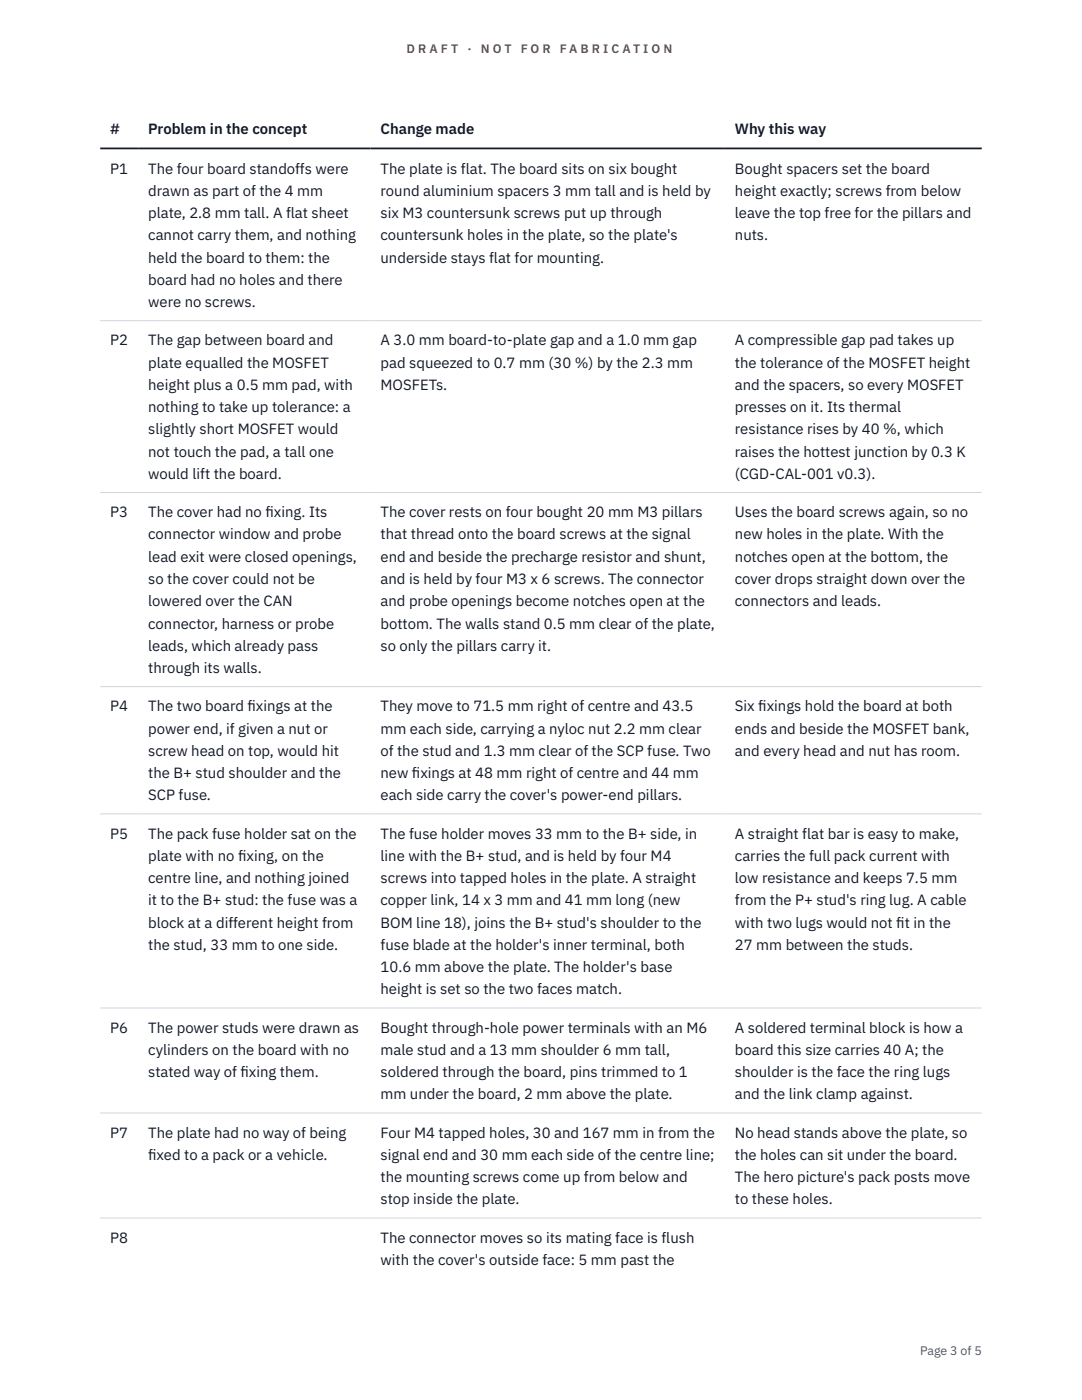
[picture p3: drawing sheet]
<svg xmlns="http://www.w3.org/2000/svg" width="216mm" height="279mm" viewBox="0 0 216 279" stroke-linecap="round" stroke-linejoin="round" font-family="sans-serif">
<defs><g id="words">
<g font-size="3" fill="#111827">
<text x="22" y="26.8">#</text>
<text x="29.6" y="26.8">Problem in the concept</text>
<text x="75.9" y="26.8">Change made</text>
<text x="146.6" y="26.8">Why this way</text>
<text x="22" y="34.6">P1</text>
<text x="29.6" y="34.6">The four board standoffs were</text>
<text x="75.9" y="34.6">The plate is flat. The board sits on six bought</text>
<text x="146.6" y="34.6">Bought spacers set the board</text>
<text x="29.6" y="39.1">drawn as part of the 4 mm</text>
<text x="75.9" y="39.1">round aluminium spacers 3 mm tall and is held by</text>
<text x="146.6" y="39.1">height exactly; screws from below</text>
<text x="29.6" y="43.5">plate, 2.8 mm tall. A flat sheet</text>
<text x="29.6" y="48">cannot carry them, and nothing</text>
<text x="75.9" y="43.5">six M3 countersunk screws put up through</text>
<text x="75.9" y="48">countersunk holes in the plate, so the plate's</text>
<text x="146.6" y="43.5">leave the top free for the pillars and</text>
<text x="146.6" y="48">nuts.</text>
<text x="29.6" y="52.4">held the board to them: the</text>
<text x="75.9" y="52.4">underside stays flat for mounting.</text>
<text x="29.6" y="56.9">board had no holes and there</text>
<text x="29.6" y="61.3">were no screws.</text>
<text x="22" y="68.9">P2</text>
<text x="29.6" y="68.9">The gap between board and</text>
<text x="75.9" y="68.9">A 3.0 mm board-to-plate gap and a 1.0 mm gap</text>
<text x="146.6" y="68.9">A compressible gap pad takes up</text>
<text x="29.6" y="73.4">plate equalled the MOSFET</text>
<text x="29.6" y="77.8">height plus a 0.5 mm pad, with</text>
<text x="75.9" y="73.4">pad squeezed to 0.7 mm (30 %) by the 2.3 mm</text>
<text x="75.9" y="77.8">MOSFETs.</text>
<text x="146.6" y="73.4">the tolerance of the MOSFET height</text>
<text x="146.6" y="77.8">and the spacers, so every MOSFET</text>
<text x="29.6" y="82.3">nothing to take up tolerance: a</text>
<text x="146.6" y="82.3">presses on it. Its thermal</text>
<text x="29.6" y="86.7">slightly short MOSFET would</text>
<text x="146.6" y="86.7">resistance rises by 40 %, which</text>
<text x="29.6" y="91.1">not touch the pad, a tall one</text>
<text x="29.6" y="95.6">would lift the board.</text>
<text x="146.6" y="91.1">raises the hottest junction by 0.3 K</text>
<text x="146.6" y="95.6">(CGD-CAL-001 v0.3).</text>
<text x="22" y="103.2">P3</text>
<text x="29.6" y="103.2">The cover had no f</text>
<text x="29.6" y="107.7">connector window and probe</text>
<text x="53" y="103.2">ixing. Its</text>
<text x="75.9" y="103.2">The cover rests on four bought 20 mm M3 pillars</text>
<text x="75.9" y="107.7">that thread onto the board screws at the signal</text>
<text x="146.6" y="103.2">Uses the board screws again, so no</text>
<text x="146.6" y="107.7">new holes in the plate. With the</text>
<text x="29.6" y="112.1">lead exit were closed openings,</text>
<text x="75.9" y="112.1">end and beside the precharge resistor and shunt,</text>
<text x="146.6" y="112.1">notches open at the bottom, the</text>
<text x="29.6" y="116.5">so the cover could not be</text>
<text x="75.9" y="116.5">and is held by four M3 x 6 screws. The connector</text>
<text x="146.6" y="116.5">cover drops straight down over the</text>
<text x="29.6" y="121">lowered over the CAN</text>
<text x="29.6" y="125.4">connector, harness or probe</text>
<text x="75.9" y="121">and probe openings become notches open at the</text>
<text x="75.9" y="125.4">bottom. The walls stand 0.5 mm clear of the plate,</text>
<text x="146.6" y="121">connectors and leads.</text>
<text x="29.6" y="129.9">leads, which already pass</text>
<text x="75.9" y="129.9">so only the pillars carry it.</text>
<text x="29.6" y="134.3">through its walls.</text>
<text x="22" y="142">P4</text>
<text x="29.6" y="142">The two board f</text>
<text x="49.4" y="142">ixings at the</text>
<text x="75.9" y="142">They move to 71.5 mm right of centre and 43.5</text>
<text x="146.6" y="142">Six f</text>
<text x="151.3" y="142">ixings hold the board at both</text>
<text x="29.6" y="146.4">power end, if given a nut or</text>
<text x="75.9" y="146.4">mm each side, carrying a nyloc nut 2.2 mm clear</text>
<text x="146.6" y="146.4">ends and beside the MOSFET bank,</text>
<text x="29.6" y="150.8">screw head on top, would hit</text>
<text x="29.6" y="155.3">the B+ stud shoulder and the</text>
<text x="75.9" y="150.8">of the stud and 1.3 mm clear of the SCP fuse. Two</text>
<text x="75.9" y="155.3">new f</text>
<text x="82.2" y="155.3">ixings at 48 mm right of centre and 44 mm</text>
<text x="146.6" y="150.8">and every head and nut has room.</text>
<text x="29.6" y="159.7">SCP fuse.</text>
<text x="75.9" y="159.7">each side carry the cover's power-end pillars.</text>
<text x="22" y="167.4">P5</text>
<text x="29.6" y="167.4">The pack fuse holder sat on the</text>
<text x="75.9" y="167.4">The fuse holder moves 33 mm to the B+ side, in</text>
<text x="146.6" y="167.4">A straight flat bar is easy to make,</text>
<text x="29.6" y="171.8">plate with no f</text>
<text x="47.5" y="171.8">ixing, on the</text>
<text x="75.9" y="171.8">line with the B+ stud, and is held by four M4</text>
<text x="146.6" y="171.8">carries the full pack current with</text>
<text x="29.6" y="176.2">centre line, and nothing joined</text>
<text x="75.9" y="176.2">screws into tapped holes in the plate. A straight</text>
<text x="146.6" y="176.2">low resistance and keeps 7.5 mm</text>
<text x="29.6" y="180.7">it to the B+ stud: the fuse was a</text>
<text x="29.6" y="185.1">block at a different height from</text>
<text x="75.9" y="180.7">copper link, 14 x 3 mm and 41 mm long (new</text>
<text x="75.9" y="185.1">BOM line 18), joins the B+ stud's shoulder to the</text>
<text x="146.6" y="180.7">from the P+ stud's ring lug. A cable</text>
<text x="146.6" y="185.1">with two lugs would not f</text>
<text x="178.8" y="185.1">it in the</text>
<text x="29.6" y="189.6">the stud, 33 mm to one side.</text>
<text x="75.9" y="189.6">fuse blade at the holder's inner terminal, both</text>
<text x="146.6" y="189.6">27 mm between the studs.</text>
<text x="75.9" y="194">10.6 mm above the plate. The holder's base</text>
<text x="75.9" y="198.5">height is set so the two faces match.</text>
<text x="22" y="206.1">P6</text>
<text x="29.6" y="206.1">The power studs were drawn as</text>
<text x="75.9" y="206.1">Bought through-hole power terminals with an M6</text>
<text x="146.6" y="206.1">A soldered terminal block is how a</text>
<text x="29.6" y="210.5">cylinders on the board with no</text>
<text x="29.6" y="215">stated way of f</text>
<text x="48" y="215">ixing them.</text>
<text x="75.9" y="210.5">male stud and a 13 mm shoulder 6 mm tall,</text>
<text x="75.9" y="215">soldered through the board, pins trimmed to 1</text>
<text x="146.6" y="210.5">board this size carries 40 A; the</text>
<text x="146.6" y="215">shoulder is the face the ring lugs</text>
<text x="75.9" y="219.4">mm under the board, 2 mm above the plate.</text>
<text x="146.6" y="219.4">and the link clamp against.</text>
<text x="22" y="227">P7</text>
<text x="29.6" y="227">The plate had no way of being</text>
<text x="75.9" y="227">Four M4 tapped holes, 30 and 167 mm in from the</text>
<text x="146.6" y="227">No head stands above the plate, so</text>
<text x="29.6" y="231.5">f</text>
<text x="29.6" y="231.5">ixed to a pack or a vehicle.</text>
<text x="75.9" y="231.5">signal end and 30 mm each side of the centre line;</text>
<text x="146.6" y="231.5">the holes can sit under the board.</text>
<text x="75.9" y="235.9">the mounting screws come up from below and</text>
<text x="146.6" y="235.9">The hero picture's pack posts move</text>
<text x="75.9" y="240.4">stop inside the plate.</text>
<text x="146.6" y="240.4">to these holes.</text>
<text x="22" y="248">P8</text>
<text x="75.9" y="248">The connector moves so its mating face is flush</text>
<text x="75.9" y="252.4">with the cover's outside face: 5 mm past the</text>
</g>
<g font-size="2.5" fill="#b45309">
<text x="81.1" y="10.5">D R A F T</text>
<text x="93.3" y="10.5">·</text>
<text x="95.9" y="10.5">N O T</text>
<text x="103.9" y="10.5">F O R</text>
<text x="111.7" y="10.5">F A B R I C A T I O N</text>
</g>
<text font-size="2.5" fill="#4b5563" x="183.6" y="270.3">Page 3 of 5</text>
</g></defs>
<path d="M20 64h175.9M20 98.3h175.9M20 137h175.9M20 162.4h175.9M20 201.2h175.9M20 222.1h175.9M20 243.1h175.9" fill="none" stroke="#d1d5db" stroke-width=".2"/>
<path d="M20 29.6h175.9" fill="none" stroke="#111827" stroke-width=".35"/>
<use href="#words"/>
</svg>
